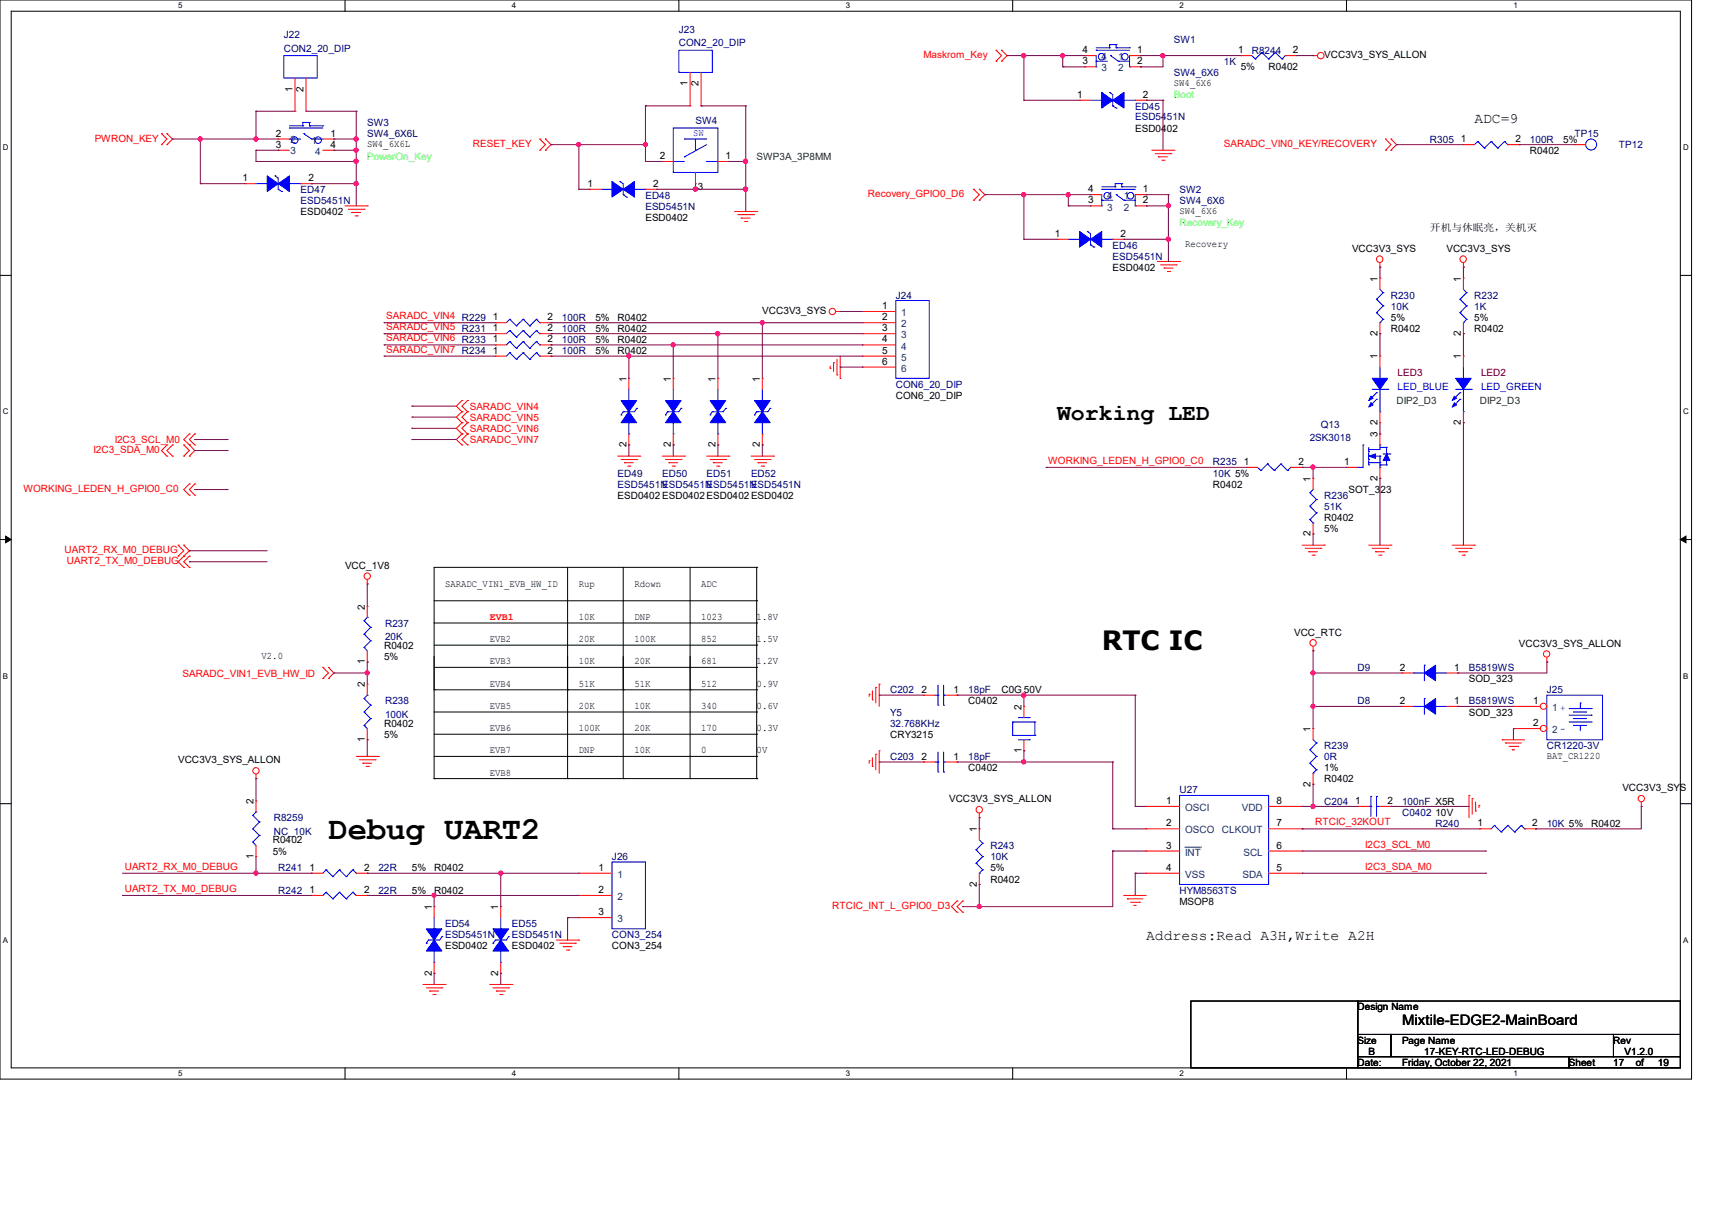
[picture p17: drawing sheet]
<svg xmlns="http://www.w3.org/2000/svg" width="297mm" height="210mm" viewBox="0 0 297 210" stroke-linecap="round" stroke-linejoin="round" font-family="sans-serif">
<defs><g id="words">
<text font-size="5.6" x="57" y="145.6">Debug UART2</text>
<text font-size="4.6" x="191.1" y="112.7">RTC IC</text>
<text font-size="4" x="183.4" y="72.9">Working LED</text>
<g font-size="2.5">
<text x="255.8" y="21.3">ADC=9</text>
<text x="198.8" y="163.2">Address:Read A3H,Write A2H</text>
<text x="243.2" y="177.9">Mixtile-EDGE2-MainBoard</text>
</g>
<g font-size="1.7" fill="#000080">
<text x="117.8" y="5.7">J23</text>
<text x="49.2" y="6.6">J22</text>
<text x="49.2" y="9">CON2_20_DIP</text>
<text x="117.8" y="8">CON2_20_DIP</text>
<text x="203.6" y="7.4">SW1</text>
<text x="212.3" y="11.3">1K</text>
<text x="217.2" y="9.4">R8244</text>
<text x="203.6" y="13.2">SW4_6X6</text>
<text x="63.7" y="23.8">SW4_6X6L</text>
<text x="63.7" y="21.9">SW3</text>
<text x="120.6" y="21.5">SW4</text>
<text x="196.9" y="19">ED45</text>
<text x="196.9" y="20.9">ESD5451N</text>
<text x="273.2" y="23.8">TP15</text>
<text x="248.1" y="24.8">R305</text>
<text x="265.4" y="24.8">100R</text>
<text x="280.9" y="25.7">TP12</text>
<text x="52.2" y="33.5">ED47</text>
<text x="52.2" y="35.4">ESD5451N</text>
<text x="112" y="34.5">ED48</text>
<text x="204.6" y="35.4">SW4_6X6</text>
<text x="204.6" y="33.5">SW2</text>
<text x="112" y="36.4">ESD5451N</text>
<text x="193" y="43.1">ED46</text>
<text x="193" y="45">ESD5451N</text>
<text x="155.4" y="51.8">J24</text>
<text x="241.3" y="51.8">R230</text>
<text x="241.3" y="53.8">10K</text>
<text x="255.8" y="51.8">R232</text>
<text x="255.8" y="53.8">1K</text>
<text x="97.5" y="55.7">100R</text>
<text x="97.5" y="57.6">100R</text>
<text x="97.5" y="59.5">100R</text>
<text x="97.5" y="61.5">100R</text>
<text x="155.4" y="67.3">CON6_20_DIP</text>
<text x="227.2" y="76.5">2SK3018</text>
<text x="229.1" y="74.2">Q13</text>
<text x="107.1" y="82.7">ED49</text>
<text x="114.9" y="82.7">ED50</text>
<text x="122.6" y="82.7">ED51</text>
<text x="130.3" y="82.7">ED52</text>
<text x="210.4" y="80.8">R235</text>
<text x="210.4" y="82.7">10K 5%</text>
<text x="107.1" y="84.6">ESD5451N</text>
<text x="114.9" y="84.6">ESD5451N</text>
<text x="122.6" y="84.6">ESD5451N</text>
<text x="130.3" y="84.6">ESD5451N</text>
<text x="229.7" y="86.6">R236</text>
<text x="229.7" y="88.5">51K</text>
<text x="66.8" y="108.8">R237</text>
<text x="66.8" y="111.1">20K</text>
<text x="235.5" y="116.5">D9</text>
<text x="254.8" y="116.5">B5819WS</text>
<text x="66.8" y="122.3">R238</text>
<text x="66.8" y="124.6">100K</text>
<text x="154.4" y="124.2">Y5</text>
<text x="154.4" y="120.4">C202</text>
<text x="168" y="120.4">18pF</text>
<text x="235.5" y="122.3">D8</text>
<text x="254.8" y="122.3">B5819WS</text>
<text x="268.3" y="120.4">J25</text>
<text x="154.4" y="126.2">32.768KHz</text>
<text x="154.4" y="131.9">C203</text>
<text x="168" y="131.9">18pF</text>
<text x="229.7" y="130">R239</text>
<text x="229.7" y="131.9">0R</text>
<text x="268.3" y="130">CR1220-3V</text>
<text x="204.6" y="137.7">U27</text>
<text x="47.5" y="142.5">R8259</text>
<text x="229.7" y="139.7">C204</text>
<text x="243.2" y="139.7">100nF X5R</text>
<text x="243.2" y="141.6">C0402</text>
<text x="249" y="143.5">R240</text>
<text x="268.3" y="143.5">10K 5%</text>
<text x="47.5" y="144.9">NC_10K</text>
<text x="106.2" y="149.3">J26</text>
<text x="171.8" y="147.4">R243</text>
<text x="171.8" y="149.3">10K</text>
<text x="48.3" y="151.2">R241</text>
<text x="48.3" y="155.1">R242</text>
<text x="65.7" y="151.2">22R</text>
<text x="65.7" y="155.1">22R</text>
<text x="204.6" y="155.1">HYM8563TS</text>
<text x="77.2" y="160.9">ED54</text>
<text x="88.8" y="160.9">ED55</text>
<text x="77.2" y="162.8">ESD5451N</text>
<text x="88.8" y="162.8">ESD5451N</text>
<text x="106.2" y="162.8">CON3_254</text>
</g>
<g font-size="1.7" fill="#f00">
<text x="160.2" y="10.1">Maskrom_Key</text>
<text x="16.4" y="24.6">PWRON_KEY</text>
<text x="82" y="25.6">RESET_KEY</text>
<text x="212.3" y="25.6">SARADC_VIN0_KEY/RECOVERY</text>
<text x="150.6" y="34.2">Recovery_GPIO0_D6</text>
<text x="67" y="59.3">SARADC_VIN6 R233</text>
<text x="67" y="55.4">SARADC_VIN4 R229</text>
<text x="67" y="57.3">SARADC_VIN5 R231</text>
<text x="67" y="61.2">SARADC_VIN7 R234</text>
<text x="81.5" y="71.1">SARADC_VIN4</text>
<text x="19.9" y="76.9">I2C3_SCL_M0</text>
<text x="81.5" y="76.9">SARADC_VIN7</text>
<text x="81.5" y="75">SARADC_VIN6</text>
<text x="81.5" y="73.1">SARADC_VIN5</text>
<text x="16.2" y="78.7">I2C3_SDA_M0</text>
<text x="181.8" y="80.5">WORKING_LEDEN_H_GPIO0_C0</text>
<text x="4.1" y="85.4">WORKING_LEDEN_H_GPIO0_C0</text>
<text x="11.2" y="96">UART2_RX_M0_DEBUG</text>
<text x="11.6" y="98">UART2_TX_M0_DEBUG</text>
<text x="85" y="107.7">EVB1</text>
<text x="31.7" y="117.4">SARADC_VIN1_EVB_HW_ID</text>
<text x="228.2" y="143.3">RTCIC_32KOUT</text>
<text x="236.8" y="147.1">I2C3_SCL_M0</text>
<text x="21.6" y="151">UART2_RX_M0_DEBUG</text>
<text x="21.6" y="154.8">UART2_TX_M0_DEBUG</text>
<text x="236.8" y="151">I2C3_SDA_M0</text>
<text x="144.4" y="157.8">RTCIC_INT_L_GPIO0_D3</text>
</g>
<g font-size="1.7">
<text x="187.8" y="9.2">4</text>
<text x="187.8" y="11.2">3</text>
<text x="197.3" y="9.2">1</text>
<text x="197.3" y="11.2">2</text>
<text x="214.8" y="9.2">1</text>
<text x="224.3" y="9.2">2</text>
<text x="229.7" y="10.1">VCC3V3_SYS_ALLON</text>
<text x="50.8" y="15.9" transform="rotate(-90 50.8 15.9)">1</text>
<text x="52.7" y="15.9" transform="rotate(-90 52.7 15.9)">2</text>
<text x="119.3" y="14.9" transform="rotate(-90 119.3 14.9)">1</text>
<text x="121.2" y="14.9" transform="rotate(-90 121.2 14.9)">2</text>
<text x="186.8" y="17">1</text>
<text x="198.3" y="17">2</text>
<text x="203.7" y="14.9">SW4_6X6</text>
<text x="215.2" y="12.2">5%</text>
<text x="220.1" y="12.2">R0402</text>
<text x="47.9" y="23.7">2</text>
<text x="57.4" y="23.7">1</text>
<text x="196.9" y="22.9">ESD0402</text>
<text x="47.9" y="25.7">3</text>
<text x="57.4" y="25.7">4</text>
<text x="63.7" y="25.5">SW4_6X6L</text>
<text x="114.5" y="27.6">2</text>
<text x="125.9" y="27.6">1</text>
<text x="253.4" y="24.7">1</text>
<text x="262.9" y="24.7">2</text>
<text x="265.4" y="26.7">R0402</text>
<text x="271.2" y="24.8">5%</text>
<text x="42.1" y="31.5">1</text>
<text x="53.5" y="31.5">2</text>
<text x="101.9" y="32.4">1</text>
<text x="113.3" y="32.4">2</text>
<text x="121.1" y="32.9">3</text>
<text x="188.8" y="33.4">4</text>
<text x="188.8" y="35.3">3</text>
<text x="198.3" y="33.4">1</text>
<text x="198.3" y="35.3">2</text>
<text x="52.2" y="37.3">ESD0402</text>
<text x="112" y="38.3">ESD0402</text>
<text x="183" y="41.1">1</text>
<text x="194.4" y="41.1">2</text>
<text x="204.6" y="37.1">SW4_6X6</text>
<text x="248.1" y="40">开机与休眠亮，关机灭</text>
<text x="193" y="47">ESD0402</text>
<text x="205.6" y="42.9">Recovery</text>
<text x="234.5" y="43.7">VCC3V3_SYS</text>
<text x="250.9" y="43.7">VCC3V3_SYS</text>
<text x="153.1" y="53.6">1</text>
<text x="239" y="48.9" transform="rotate(-90 239 48.9)">1</text>
<text x="253.4" y="48.9" transform="rotate(-90 253.4 48.9)">1</text>
<text x="85.5" y="55.6">1</text>
<text x="85.5" y="57.5">1</text>
<text x="85.5" y="59.4">1</text>
<text x="95" y="55.6">2</text>
<text x="95" y="57.5">2</text>
<text x="95" y="59.4">2</text>
<text x="103.3" y="55.7">5%</text>
<text x="103.3" y="57.6">5%</text>
<text x="103.3" y="59.5">5%</text>
<text x="107.1" y="55.7">R0402</text>
<text x="107.1" y="57.6">R0402</text>
<text x="107.1" y="59.5">R0402</text>
<text x="132.2" y="54.5">VCC3V3_SYS</text>
<text x="153.1" y="55.6">2</text>
<text x="153.1" y="57.5">3</text>
<text x="153.1" y="59.4">4</text>
<text x="239" y="58.3" transform="rotate(-90 239 58.3)">2</text>
<text x="241.3" y="57.6">R0402</text>
<text x="241.3" y="55.7">5%</text>
<text x="253.4" y="58.3" transform="rotate(-90 253.4 58.3)">2</text>
<text x="255.8" y="57.6">R0402</text>
<text x="255.8" y="55.7">5%</text>
<text x="85.5" y="61.4">1</text>
<text x="95" y="61.4">2</text>
<text x="103.3" y="61.5">5%</text>
<text x="107.1" y="61.5">R0402</text>
<text x="153.1" y="61.4">5</text>
<text x="153.1" y="63.3">6</text>
<text x="239" y="62.4" transform="rotate(-90 239 62.4)">1</text>
<text x="253.4" y="62.4" transform="rotate(-90 253.4 62.4)">1</text>
<text x="108.7" y="66.2" transform="rotate(-90 108.7 66.2)">1</text>
<text x="116.4" y="66.2" transform="rotate(-90 116.4 66.2)">1</text>
<text x="124.1" y="66.2" transform="rotate(-90 124.1 66.2)">1</text>
<text x="131.8" y="66.2" transform="rotate(-90 131.8 66.2)">1</text>
<text x="155.4" y="69.2">CON6_20_DIP</text>
<text x="108.7" y="77.7" transform="rotate(-90 108.7 77.7)">2</text>
<text x="116.4" y="77.7" transform="rotate(-90 116.4 77.7)">2</text>
<text x="124.1" y="77.7" transform="rotate(-90 124.1 77.7)">2</text>
<text x="131.8" y="77.7" transform="rotate(-90 131.8 77.7)">2</text>
<text x="239" y="75.9" transform="rotate(-90 239 75.9)">3</text>
<text x="239" y="73.8" transform="rotate(-90 239 73.8)">2</text>
<text x="253.4" y="73.8" transform="rotate(-90 253.4 73.8)">2</text>
<text x="215.8" y="80.7">1</text>
<text x="225.3" y="80.7">2</text>
<text x="227.4" y="83.6" transform="rotate(-90 227.4 83.6)">1</text>
<text x="233.2" y="80.7">1</text>
<text x="239" y="83.5" transform="rotate(-90 239 83.5)">2</text>
<text x="107.1" y="86.6">ESD0402 ESD0402ESD0402ESD0402</text>
<text x="210.4" y="84.6">R0402</text>
<text x="234" y="85.6">SOT_323</text>
<text x="227.4" y="93.1" transform="rotate(-90 227.4 93.1)">2</text>
<text x="229.7" y="90.4">R0402</text>
<text x="229.7" y="92.4">5%</text>
<text x="59.9" y="98.7">VCC_1V8</text>
<text x="77.2" y="101.8">SARADC_VIN1_EVB_HW_ID</text>
<text x="100.4" y="101.8">Rup</text>
<text x="110.1" y="101.8">Rdown</text>
<text x="121.6" y="101.8">ADC</text>
<text x="63.3" y="105.8" transform="rotate(-90 63.3 105.8)">2</text>
<text x="100.4" y="107.6">10K</text>
<text x="110.1" y="107.6">DNP</text>
<text x="121.6" y="107.6">1023</text>
<text x="131.3" y="107.6">1.8V</text>
<text x="66.6" y="112.6">R0402</text>
<text x="85" y="111.5">EVB2</text>
<text x="100.4" y="111.5">20K</text>
<text x="110.1" y="111.5">100K</text>
<text x="121.6" y="111.5">852</text>
<text x="131.3" y="111.5">1.5V</text>
<text x="224.5" y="110.3">VCC_RTC</text>
<text x="263.5" y="112.2">VCC3V3_SYS_ALLON</text>
<text x="45.4" y="114.3">V2.0</text>
<text x="63.3" y="119.3" transform="rotate(-90 63.3 119.3)">2</text>
<text x="63.3" y="115.3" transform="rotate(-90 63.3 115.3)">1</text>
<text x="66.6" y="114.6">5%</text>
<text x="85" y="115.3">EVB3</text>
<text x="85" y="119.2">EVB4</text>
<text x="100.4" y="115.3">10K</text>
<text x="100.4" y="119.2">51K</text>
<text x="110.1" y="115.3">20K</text>
<text x="110.1" y="119.2">51K</text>
<text x="121.6" y="115.3">681</text>
<text x="121.6" y="119.2">512</text>
<text x="131.3" y="115.3">1.2V</text>
<text x="131.3" y="119.2">0.9V</text>
<text x="242.8" y="116.4">2</text>
<text x="252.3" y="116.4">1</text>
<text x="254.8" y="118.4">SOD_323</text>
<text x="85" y="123">EVB5</text>
<text x="100.4" y="123">20K</text>
<text x="110.1" y="123">10K</text>
<text x="121.6" y="123">340</text>
<text x="131.3" y="123">0.6V</text>
<text x="159.8" y="120.2">2</text>
<text x="165.4" y="120.2">1</text>
<text x="168" y="122.3">C0402</text>
<text x="173.7" y="120.4">C0G 50V</text>
<text x="177.2" y="123.2" transform="rotate(-90 177.2 123.2)">2</text>
<text x="242.8" y="122.2">2</text>
<text x="252.3" y="122.2">1</text>
<text x="254.8" y="124.2">SOD_323</text>
<text x="266" y="122.2">1</text>
<text x="63.3" y="128.8" transform="rotate(-90 63.3 128.8)">1</text>
<text x="66.6" y="126.2">R0402</text>
<text x="66.6" y="128.1">5%</text>
<text x="85" y="126.9">EVB6</text>
<text x="85" y="130.8">EVB7</text>
<text x="100.4" y="126.9">100K</text>
<text x="100.4" y="130.8">DNP</text>
<text x="110.1" y="126.9">20K</text>
<text x="110.1" y="130.8">10K</text>
<text x="121.6" y="126.9">170</text>
<text x="121.6" y="130.8">0</text>
<text x="131.3" y="126.9">0.3V</text>
<text x="131.3" y="130.8">0V</text>
<text x="154.4" y="128.1">CRY3215</text>
<text x="159.8" y="131.8">2</text>
<text x="165.4" y="131.8">1</text>
<text x="177.2" y="130.7" transform="rotate(-90 177.2 130.7)">1</text>
<text x="227.4" y="127.1" transform="rotate(-90 227.4 127.1)">1</text>
<text x="266" y="126">2</text>
<text x="268.3" y="131.7">BAT_CR1220</text>
<text x="30.9" y="132.5">VCC3V3_SYS_ALLON</text>
<text x="85" y="134.6">EVB8</text>
<text x="168" y="133.9">C0402</text>
<text x="227.4" y="136.5" transform="rotate(-90 227.4 136.5)">2</text>
<text x="229.7" y="135.8">R0402</text>
<text x="229.7" y="133.9">1%</text>
<text x="281.4" y="137.3">VCC3V3_SYS</text>
<text x="44" y="139.6" transform="rotate(-90 44 139.6)">2</text>
<text x="164.7" y="139.3">VCC3V3_SYS_ALLON</text>
<text x="202.3" y="139.5">1</text>
<text x="202.3" y="143.4">2</text>
<text x="221.4" y="143.4">7</text>
<text x="221.4" y="139.5">8</text>
<text x="235.1" y="139.5">1</text>
<text x="240.7" y="139.5">2</text>
<text x="249" y="141.6">10V</text>
<text x="256.3" y="143.4">1</text>
<text x="265.8" y="143.4">2</text>
<text x="276" y="143.5">R0402</text>
<text x="44" y="149.1" transform="rotate(-90 44 149.1)">1</text>
<text x="47.3" y="146.4">R0402</text>
<text x="47.3" y="148.3">5%</text>
<text x="169.5" y="144.4" transform="rotate(-90 169.5 144.4)">1</text>
<text x="202.3" y="147.3">3</text>
<text x="221.4" y="147.3">6</text>
<text x="53.7" y="151.1">1</text>
<text x="53.7" y="155">1</text>
<text x="63.2" y="151.1">2</text>
<text x="63.2" y="155">2</text>
<text x="71.5" y="151.2">5%</text>
<text x="71.5" y="155.1">5%</text>
<text x="75.3" y="151.2">R0402</text>
<text x="75.3" y="155.1">R0402</text>
<text x="103.8" y="151.1">1</text>
<text x="103.8" y="155">2</text>
<text x="169.5" y="153.9" transform="rotate(-90 169.5 153.9)">2</text>
<text x="171.8" y="153.2">R0402</text>
<text x="171.8" y="151.2">5%</text>
<text x="202.3" y="151.1">4</text>
<text x="221.4" y="151.1">5</text>
<text x="74.9" y="157.9" transform="rotate(-90 74.9 157.9)">1</text>
<text x="86.4" y="157.9" transform="rotate(-90 86.4 157.9)">1</text>
<text x="103.8" y="158.8">3</text>
<text x="204.6" y="157">MSOP8</text>
<text x="77.2" y="164.8">ESD0402</text>
<text x="88.8" y="164.8">ESD0402</text>
<text x="106.2" y="164.8">CON3_254</text>
<text x="74.9" y="169.3" transform="rotate(-90 74.9 169.3)">2</text>
<text x="86.4" y="169.3" transform="rotate(-90 86.4 169.3)">2</text>
<text x="235.5" y="175.3">Design Name</text>
<text x="235.5" y="181.1">Size</text>
<text x="235.5" y="185">Date:</text>
<text x="237.4" y="183.1">B</text>
<text x="243.2" y="181.1">Page Name</text>
<text x="243.2" y="185">Friday, October 22, 2021</text>
<text x="247.1" y="183.1">17-KEY-RTC-LED-DEBUG</text>
<text x="272.2" y="185">Sheet</text>
<text x="279.9" y="181.1">Rev</text>
<text x="279.9" y="185">17</text>
<text x="281.8" y="183.1">V1.2.0</text>
<text x="283.8" y="185">of</text>
<text x="287.6" y="185">19</text>
</g>
<g font-size="1.7" fill="#004080">
<text x="191.1" y="10.5">4</text>
<text x="194" y="10.5">1</text>
<text x="191.1" y="12.4">3</text>
<text x="194" y="12.4">2</text>
<text x="50.4" y="24.8">2</text>
<text x="50.4" y="26.7">3</text>
<text x="54.1" y="24.9">1</text>
<text x="54.6" y="26.9">4</text>
<text x="192.1" y="34.6">4</text>
<text x="195" y="34.6">1</text>
<text x="192.1" y="36.5">3</text>
<text x="195" y="36.5">2</text>
<text x="156.4" y="54.9">1</text>
<text x="156.4" y="56.8">2</text>
<text x="156.4" y="58.7">3</text>
<text x="156.4" y="60.7">4</text>
<text x="156.4" y="62.6">5</text>
<text x="156.4" y="64.5">6</text>
<text x="269.3" y="123.4">1 +</text>
<text x="269.3" y="127.3">2 -</text>
<text x="205.6" y="140.8">OSCI</text>
<text x="215.4" y="140.8">VDD</text>
<text x="205.6" y="144.7">OSCO</text>
<text x="205.6" y="148.5">INT</text>
<text x="212" y="144.7">CLKOUT</text>
<text x="215.7" y="148.5">SCL</text>
<text x="107.1" y="152.4">1</text>
<text x="205.6" y="152.4">VSS</text>
<text x="215.5" y="152.4">SDA</text>
<text x="107.1" y="156.2">2</text>
<text x="107.1" y="160.1">3</text>
</g>
<g font-size="1.7" fill="#0f0">
<text x="203.6" y="17.1">Boot</text>
<text x="63.7" y="27.7">PowerOn_Key</text>
<text x="204.6" y="39.3">Recovery_Key</text>
</g>
<g font-size="1.7" fill="#00f">
<text x="120.3" y="23.6">SW</text>
<text x="242.5" y="67.6">LED_BLUE</text>
<text x="256.9" y="67.6">LED_GREEN</text>
</g>
<g font-size="1.7" fill="#008000">
<text x="131.3" y="27.7">SWP3A_3P8MM</text>
<text x="242.3" y="70.1">DIP2_D3</text>
<text x="256.7" y="70.1">DIP2_D3</text>
</g>
<g font-size="1.7" fill="#800000">
<text x="242.5" y="65.3">LED3</text>
<text x="256.9" y="65.3">LED2</text>
</g>
<g font-size="1.4">
<text x="30.9" y="1.4">5</text>
<text x="88.8" y="1.4">4</text>
<text x="146.7" y="1.4">3</text>
<text x="204.6" y="1.4">2</text>
<text x="262.6" y="1.4">1</text>
<text x=".5" y="26.1">D</text>
<text x="292" y="26.1">D</text>
<text x=".5" y="71.9">C</text>
<text x="292" y="71.9">C</text>
<text x=".5" y="117.8">B</text>
<text x="292" y="117.8">B</text>
<text x=".5" y="163.6">A</text>
<text x="292" y="163.6">A</text>
<text x="30.9" y="186.8">5</text>
<text x="88.8" y="186.8">4</text>
<text x="146.7" y="186.8">3</text>
<text x="204.6" y="186.8">2</text>
<text x="262.6" y="186.8">1</text>
</g>
</g></defs>
<path d="M0 0h293.5v187.3h-293.5zM1.9 1.9h289.6v183.4h-289.6z" fill="none" stroke="#000" stroke-width=".17"/>
<g fill="#fff">
<path d="M30.9 .2h.8v1.5h-.8z"/>
<path d="M30.9 185.5h.8v1.6h-.8z"/>
</g>
<path d="M59.9 0v1.9M59.9 185.3v2" fill="none" stroke="#000" stroke-width=".17"/>
<g fill="#fff">
<path d="M88.8 .2h.8v1.5h-.8z"/>
<path d="M88.8 185.5h.8v1.6h-.8z"/>
</g>
<path d="M117.8 0v1.9M117.8 185.3v2" fill="none" stroke="#000" stroke-width=".17"/>
<g fill="#fff">
<path d="M146.7 .2h.8v1.5h-.8z"/>
<path d="M146.7 185.5h.8v1.6h-.8z"/>
</g>
<path d="M175.7 0v1.9M175.7 185.3v2" fill="none" stroke="#000" stroke-width=".17"/>
<g fill="#fff">
<path d="M204.6 .2h.8v1.5h-.8z"/>
<path d="M204.6 185.5h.8v1.6h-.8z"/>
</g>
<path d="M233.6 0v1.9M233.6 185.3v2" fill="none" stroke="#000" stroke-width=".17"/>
<g fill="#fff">
<path d="M262.6 .2h.7v1.5h-.7z"/>
<path d="M262.6 185.5h.7v1.6h-.7z"/>
<path d="M.5 24.8h1v1.6h-1z"/>
<path d="M292 24.8h1v1.6h-1z"/>
<path d="M.5 70.7h1v1.5h-1z"/>
<path d="M292 70.7h1v1.5h-1z"/>
</g>
<path d="M0 47.8h1.9M291.5 47.8h2" fill="none" stroke="#000" stroke-width=".17"/>
<g fill="#fff">
<path d="M.5 116.5h.9v1.6h-.9z"/>
<path d="M292 116.5h.9v1.6h-.9z"/>
</g>
<path d="M0 93.6h1.9M291.5 93.6h2" fill="none" stroke="#000" stroke-width=".17"/>
<path d="M1 93l.9 .6-.9 .6zM291.5 93.6l1-.6v1.2z" fill="#000" stroke="#000" stroke-width=".17"/>
<g fill="#fff">
<path d="M.5 162.4h.9v1.5h-.9z"/>
<path d="M292 162.4h.9v1.5h-.9z"/>
</g>
<g fill="none" stroke="#000" stroke-width=".17">
<path d="M98.5 98.5v36.6M108.1 98.5v36.6M119.7 98.5v36.6M131.3 98.5h.1M131.3 98.5h-56v36.6M131.3 98.5v36.6M75.3 119.7h.1M75.3 119.7h56M75.3 104.3h56M75.3 108.1h56M75.3 112h56M75.3 115.8h56"/>
<path d="M98.5 119.7h.1M108.1 119.7h.1M119.7 119.7h.1M131.3 119.7h.1M131.3 104.3h.1M131.3 108.1h.1M131.3 112h.1M131.3 115.8h.1M0 139.5h1.9M75.3 135.1h.1M75.3 131.3h56M75.3 127.4h56"/>
<path d="M75.3 123.6h56M75.3 135.1h56M98.5 135.1h.1M108.1 135.1h.1M119.7 135.1h.1M131.3 131.3h.1M131.3 127.4h.1M131.3 123.6h.1M131.3 135.1h.1M291.5 139.5h2M206.6 173.7h28.9v11.6h-28.9zM235.5 173.7h56v5.8h-56z"/>
<path d="M235.5 179.5h5.8v3.9h-5.8zM241.3 179.5h38.6v3.9h-38.6zM279.9 179.5h11.6v3.9h-11.6zM235.5 183.4h36.7v1.9h-36.7zM272.2 183.4h19.3v1.9h-19.3z"/>
</g>
<g fill="none" stroke="#f00" stroke-width=".17">
<path d="M172.8 10.6h.1M172.8 8.7h.1M172.8 8.7l.9 1-.9 .9M173.7 8.7h.1M173.7 10.6h.1M173.7 8.7l1 1-1 .9M227.8 9.7h.1M227.8 9.7h.8M28 25.1h.1M28 23.2h.1M28 23.2l1 .9-1 1M29 23.2h.1"/>
<path d="M29 25.1h.1M29 23.2l.9 .9-.9 1M59.9 35.7h3.8M60.5 36.3h2.7M61 36.9h.1M61 36.9h1.6M61.6 37.5h.4M62 37.5h.1M63.2 36.3h.1M63.7 35.7h.1M93.6 26.1h.1M93.6 24.1h.1"/>
<path d="M93.6 24.1l1 1-1 1M94.6 24.1h.1M94.6 26.1h.1M94.6 24.1l1 1-1 1M127.4 36.7h3.9M128 37.3h2.7M128.6 37.8h.1M128.6 37.8h1.5M129.2 38.4h.3M129.5 38.4h.1M130.7 37.3h.1M131.3 36.7h.1"/>
<path d="M168.9 34.8h.1M168.9 32.9h.1M168.9 32.9l1 .9-1 1M169.9 32.9h.1M169.9 34.8h.1M169.9 32.9l1 .9-1 1M199.8 26.1h3.9M200.4 26.7h2.7M201 27.2h.1M201 27.2h1.5M201.5 27.8h.4M201.9 27.8h.1"/>
<path d="M203.1 26.7h.1M203.7 26.1h.1M240.4 26.1h.1M240.4 24.1h.1M240.4 24.1l.9 1-.9 1M241.3 24.1h.1M241.3 26.1h.1M241.3 24.1l1 1-1 1M145 54.1h.8M145.8 54.1h.1M200.8 45.4h3.8M201.3 46h2.7"/>
<path d="M201.9 46.5h.1M201.9 46.5h1.6M202.5 47.1h.4M202.9 47.1h.1M204 46h.1M204.6 45.4h.1M239.4 46.4h.1M239.4 45.6v.8M253.9 46.4h.1M253.9 45.6v.8M29 77.2h.1M29 79.2h.1"/>
<path d="M29 77.2l-1 1 1 1M29.9 77.2h.1M29.9 79.2h.1M29.9 77.2l-.9 1 .9 1M31.9 77.2h.1M31.9 79.2h.1M31.9 77.2l1 1-1 1M32.9 79.2h.1M32.9 77.2h.1M32.9 75.3h.1M32.9 77.2l.9 1-.9 1M32.9 75.3l-1 1 1 .9"/>
<path d="M33.8 77.2h.1M33.8 75.3h.1M33.8 75.3l-.9 1 .9 .9M80.1 75.3h.1M80.1 77.2h.1M80.1 73.4h.1M80.1 69.5h.1M80.1 71.5h.1M80.1 75.3l-.9 1 .9 .9M80.1 73.4l-.9 .9 .9 1M80.1 69.5l-.9 1 .9 1M80.1 71.5l-.9 .9 .9 1"/>
<path d="M81.1 77.2h.1M81.1 75.3h.1M81.1 73.4h.1M81.1 71.5h.1M81.1 69.5h.1M81.1 75.3l-1 1 1 .9M81.1 73.4l-1 .9 1 1M81.1 69.5l-1 1 1 1M81.1 71.5l-1 .9 1 1M107.1 79.2h3.9M107.7 79.8h2.7M110.4 79.8h.1"/>
<path d="M111 79.2h.1M114.9 79.2h3.8M115.4 79.8h2.8M118.2 79.8h.1M118.7 79.2h.1M122.6 79.2h3.8M123.2 79.8h2.7M125.9 79.8h.1M126.4 79.2h.1M130.3 79.2h3.9M130.9 79.8h2.7M133.6 79.8h.1"/>
<path d="M134.2 79.2h.1M144 63.9h.1M144 63.5v.4M144.6 62.9h.1M144.6 62.9v1.6M145.2 65.1h.1M145.2 62.4v2.7M145.8 65.7h.1M145.8 61.8v3.9M30.9 96.5h.1M30.9 94.6h.1M30.9 94.6l1 1-1 .9"/>
<path d="M31.9 98.5h.1M31.9 96.5h.1M31.9 94.6h.1M31.9 96.5l-1 1 1 1M31.9 94.6l1 1-1 .9M32.9 98.5h.1M32.9 96.5h.1M32.9 85.9h.1M32.9 84h.1M32.9 96.5l-1 1 1 1M32.9 84l-1 1 1 .9M33.8 85.9h.1"/>
<path d="M33.8 84h.1M33.8 84l-.9 1 .9 .9M108.3 80.3h.1M108.3 80.3h1.6M108.9 80.9h.4M109.3 80.9h.1M116 80.3h.1M116 80.3h1.6M116.6 80.9h.4M117 80.9h.1M123.7 80.3h.1M123.7 80.3h1.6"/>
<path d="M124.3 80.9h.4M124.7 80.9h.1M131.5 80.3h.1M131.5 80.3h1.5M132 80.9h.5M132.5 80.9h.1M225.9 94.6h3.8M226.4 95.2h2.8M227 95.8h.1M227 95.8h1.6M227.6 96.4h.4M228 96.4h.1"/>
<path d="M229.2 95.2h.1M229.7 94.6h.1M237.4 94.6h3.9M238 95.2h2.7M238.6 95.8h.1M238.6 95.8h1.6M239.2 96.4h.4M239.6 96.4h.1M240.7 95.2h.1M241.3 94.6h.1M251.9 94.6h3.9M252.5 95.2h2.7"/>
<path d="M253.1 95.8h.1M253.1 95.8h1.5M253.7 96.4h.3M254 96.4h.1M255.2 95.2h.1M255.8 94.6h.1M56 117.8h.1M56 115.8h.1M56 115.8l1 1-1 1M57 115.8h.1M57 117.8h.1M57 115.8l.9 1-.9 1"/>
<path d="M63.7 101.3h.1M63.7 100.6v.7M151.3 119.9v1.6M151.9 119.3h.1M151.9 119.3v2.7M152.5 118.7h.1M152.5 118.7v3.9M227.8 112.9h.1M227.8 112.2v.7M268.4 114.9h.1M268.4 114.1v.8M44.4 135.1h.1"/>
<path d="M44.4 134.4v.7M61.8 131.3h3.9M62.4 131.9h2.7M62.9 132.5h.1M62.9 132.5h1.6M63.5 133h.4M63.9 133h.1M65.1 131.9h.1M65.7 131.3h.1M150.8 120.5h.1M150.8 132h.1M150.8 120.5v.4"/>
<path d="M150.8 132v.5M151.3 121.5h.1M151.3 133h.1M151.3 131.5v1.5M151.9 130.9h.1M151.9 130.9v2.7M152.5 130.3h.1M152.5 130.3v3.9M254.8 138h.1M254.8 138v3.9M255.4 138.6h.1M255.4 138.6v2.7"/>
<path d="M256 139.2v1.6M256.6 139.8h.1M256.6 139.8v.4M260.6 128.4h.1M260.6 128.4h3.9M261.2 128.9h.1M261.2 128.9h2.7M261.8 129.5h1.5M262.3 130.1h.1M262.3 130.1h.5M263.3 129.5h.1M284.7 140h.1"/>
<path d="M284.7 139.2v.8M166 158.3h.1M166 156.4h.1M166 156.4l-.9 1 .9 .9M167 158.3h.1M167 156.4h.1M167 156.4l-1 1 1 .9M169.9 141.9h.1M169.9 141.1v.8M195 155.4h.1M195 155.4h3.8M195.6 156h.1"/>
<path d="M195.6 156h2.7M196.1 156.6h1.6M196.7 157.1h.1M196.7 157.1h.4M197.7 156.6h.1M256 140.8h.1M73.4 170.9h3.8M74 171.4h2.7M74.5 172h.1M74.5 172h1.6M75.1 172.6h.4M75.5 172.6h.1"/>
<path d="M76.7 171.4h.1M77.2 170.9h.1M85 170.9h3.8M85.5 171.4h2.7M86.1 172h.1M86.1 172h1.6M86.7 172.6h.4M87.1 172.6h.1M88.2 171.4h.1M88.8 170.9h.1M96.5 163.2h3.9M97.1 163.7h2.7"/>
<path d="M97.7 164.3h.1M97.7 164.3h1.5M98.3 164.9h.4M98.7 164.9h.1M99.8 163.7h.1M100.4 163.2h.1"/>
<circle cx="229.1" cy="9.7" r=".56"/>
<circle cx="144.4" cy="54.1" r=".55"/>
<circle cx="239.3" cy="45" r=".56"/>
<circle cx="253.8" cy="45" r=".56"/>
<circle cx="63.7" cy="100" r=".55"/>
<circle cx="227.8" cy="111.6" r=".56"/>
<circle cx="268.3" cy="113.5" r=".55"/>
<circle cx="44.4" cy="133.8" r=".55"/>
<circle cx="284.7" cy="138.6" r=".55"/>
<circle cx="169.9" cy="140.5" r=".56"/>
</g>
<g fill="none" stroke="#00f" stroke-width=".17">
<path d="M268.4 120.6h9.6v7.8h-9.6zM272.2 123h3.9M272.2 124.1h3.9M272.2 125.3h3.9M273 123.6h2.1M273 124.7h2.1M273 125.9h2.1M274.2 122h.1M274.2 125.9h.1M274.2 122v1M274.2 125.9v.9M275.1 123.6h.1"/>
<path d="M275.1 124.7h.1M275.1 125.9h.1M276.1 123h.1M276.1 124.1h.1M276.1 125.3h.1"/>
</g>
<circle cx="267.8" cy="122.6" r=".54" fill="#fff" stroke="#f00" stroke-width=".17"/>
<path d="M262.6 122.6h.1M262.6 122.6h4.6" fill="none" stroke="#f00" stroke-width=".17"/>
<circle cx="267.8" cy="126.4" r=".54" fill="#fff" stroke="#f00" stroke-width=".17"/>
<g fill="none" stroke="#f00" stroke-width=".17">
<path d="M51.2 19.3h.1M51.2 13.5v5.8M53.1 19.3h.1M53.1 13.5v5.8M119.7 18.4h.1M119.7 12.6v5.8M121.6 18.4h.1M121.6 12.6v5.8M187.3 17.4h.1M187.3 17.4h1.9M188.2 9.7h.1M188.2 11.6h.1"/>
<path d="M188.2 9.7h2M188.2 11.6h2M196 9.7h1.9M196 11.6h1.9M196.9 17.4h1.9M197.9 9.7h.1M197.9 11.6h.1M198.8 17.4h.1M215.3 9.7h.1M215.3 9.7h1.9M223 9.7h1.9M224.9 9.7h.1"/>
<path d="M42.5 31.9h.1M42.5 31.9h1.9M48.3 24.1h.1M48.3 26.1h.1M48.3 24.1h1.9M48.3 26.1h1.9M52.2 31.9h1.9M54.1 31.9h.1M56 24.1h1.9M56 26.1h1.9M57.9 24.1h.1M57.9 26.1h.1"/>
<path d="M102.3 32.9h.1M102.3 32.9h2M112 32.9h1.9M113.9 32.9h.1M114.9 28h.1M114.9 28h1.9M120.6 31.9h.1M120.6 29.9v2M124.5 28h1.9M126.4 28h.1M189.2 33.8h.1M189.2 35.7h.1"/>
<path d="M189.2 33.8h1.9M189.2 35.7h1.9M196.9 33.8h1.9M196.9 35.7h1.9M198.8 33.8h.1M198.8 35.7h.1M253.9 25.1h.1M253.9 25.1h1.9M261.6 25.1h1.9M263.5 25.1h.1M273.2 25.1h.1M273.2 25.1h1.9"/>
<path d="M85.9 56h.1M85.9 57.9h.1M85.9 59.9h.1M85.9 56h1.9M85.9 57.9h1.9M85.9 59.9h1.9M93.6 56h2M93.6 57.9h2M93.6 59.9h2M95.6 56h.1M95.6 57.9h.1M95.6 59.9h.1"/>
<path d="M149.6 54.1h.1M149.6 56h.1M149.6 57.9h.1M149.6 59.9h.1M149.6 56h5.8M149.6 57.9h5.8M149.6 54.1h5.8M149.6 59.9h5.8M183.4 41.5h.1M183.4 41.5h1.9M193 41.5h2M195 41.5h.1"/>
<path d="M239.4 48.3h.1M239.4 57.9h.1M239.4 48.3v1.9M239.4 56v1.9M253.9 48.3h.1M253.9 57.9h.1M253.9 48.3v1.9M253.9 56v1.9M85.9 61.8h.1M85.9 61.8h1.9M93.6 61.8h2M95.6 61.8h.1"/>
<path d="M109.1 65.7h.1M109.1 77.2h.1M109.1 65.7v1.9M109.1 75.3v1.9M116.8 65.7h.1M116.8 77.2h.1M116.8 65.7v1.9M116.8 75.3v1.9M124.5 65.7h.1M124.5 77.2h.1M124.5 65.7v1.9M124.5 75.3v1.9"/>
<path d="M132.2 65.7h.1M132.2 77.2h.1M132.2 65.7v1.9M132.2 75.3v1.9M149.6 61.8h.1M149.6 63.7h.1M149.6 61.8h5.8M149.6 63.7h5.8M239.4 61.8h.1M239.4 73.4h.1M239.4 75.3h.1M239.4 61.8v1.9"/>
<path d="M239.4 71.5v1.9M239.4 75.3v1.9M253.9 61.8h.1M253.9 73.4h.1M253.9 61.8v1.9M253.9 71.5v1.9M216.2 81.1h.1M216.2 81.1h1.9M223.9 81.1h2M225.9 81.1h.1M227.8 83h.1M227.8 92.7h.1"/>
<path d="M227.8 83v2M227.8 90.8v1.9M233.6 81.1h.1M233.6 81.1h1.9M239.4 83h.1M239.4 81.1v1.9M63.7 114.9h.1M63.7 105.2h.1M63.7 118.7h.1M63.7 105.2v1.9M63.7 112.9v2M63.7 118.7v1.9"/>
<path d="M243.2 116.8h.1M243.2 116.8h2M251 116.8h1.9M252.9 116.8h.1M44.4 139h.1M44.4 139v1.9M63.7 128.4h.1M63.7 126.4v2M160.2 120.6h.1M160.2 132.2h.1M160.2 120.6h2M160.2 132.2h2"/>
<path d="M164.1 120.6h1.9M164.1 132.2h1.9M166 120.6h.1M166 132.2h.1M177.6 130.3h.1M177.6 122.6h.1M177.6 122.6v1.9M177.6 128.4v1.9M198.8 140h.1M198.8 140h5.8M220.1 140h5.8M225.9 140h.1"/>
<path d="M227.8 126.4h.1M227.8 136.1h.1M227.8 126.4v2M227.8 134.2v1.9M235.5 140h.1M235.5 140h1.9M239.4 140h1.9M241.3 140h.1M243.2 122.6h.1M243.2 122.6h2M251 122.6h1.9M252.9 122.6h.1"/>
<path d="M262.6 126.4h.1M262.6 126.4h4.6M44.4 148.7h.1M44.4 146.7v2M54.1 151.6h.1M54.1 155.4h.1M54.1 151.6h1.9M54.1 155.4h1.9M61.8 151.6h1.9M61.8 155.4h1.9M63.7 151.6h.1M63.7 155.4h.1"/>
<path d="M75.3 157.4h.1M75.3 157.4v1.9M86.9 157.4h.1M86.9 157.4v1.9M100.4 151.6h.1M100.4 155.4h.1M100.4 159.3h.1M100.4 151.6h5.8M100.4 155.4h5.8M100.4 159.3h5.8M169.9 143.8h.1M169.9 153.5h.1"/>
<path d="M169.9 143.8v2M169.9 151.6v1.9M198.8 143.8h.1M198.8 147.7h.1M198.8 151.6h.1M198.8 151.6h5.8M198.8 143.8h5.8M198.8 147.7h5.8M220.1 151.6h5.8M220.1 143.8h5.8M220.1 147.7h5.8M225.9 151.6h.1"/>
<path d="M225.9 147.7h.1M225.9 143.8h.1M256.8 143.8h.1M256.8 143.8h1.9M264.5 143.8h1.9M266.4 143.8h.1M75.3 168.9h.1M75.3 167v1.9M86.9 168.9h.1M86.9 167v1.9"/>
</g>
<g fill="none" stroke="#00f" stroke-width=".17">
<path d="M49.2 9.7h5.8v3.8h-5.8zM117.8 8.7h5.8v3.9h-5.8zM189.2 17.4h1.9M190.2 8.7h.1M190.2 11.6h.1M190.2 10.6h.1M190.2 8.3h2.3M190.2 8.7h5.8M190.2 9.7v1.9M190.2 10.6h1.9M191.1 17.4h.1M192.5 16h.1"/>
<path d="M192.5 7.7h.1M192.5 8.3h.1M192.5 16l.5 .4v2M192.5 7.7v.6M192.5 7.7h1.1M192.7 9.7h.1M192.7 9.7l1.3 .9M193 18.4h.1M193 18.4l.6 .4M193.6 18.8h.1M193.6 7.7h.1M193.6 8.3h.1"/>
<path d="M193.6 7.7v.6M193.6 8.3h2.4M194 10.6h.1M194 10.6h2M195 17.4h1.9M196 8.3h.1M196 11.6h.1M196 9.7v1.9M196.9 17.4h.1M217.2 9.7l.6 .5M217.8 10.2h.1M218.9 9.1h.1"/>
<path d="M218.9 9.1l-1.1 1.1M218.9 9.1l1.2 1.1M220.1 10.2h.1M221.2 9.1h.1M221.2 9.1l-1.1 1.1M221.2 9.1l1.2 1.1M222.4 10.2h.1M223 9.7h.1M223 9.7l-.6 .5M44.4 31.9h2M46.4 31.9h.1M47.7 30.5h.1"/>
<path d="M47.7 30.5l.6 .4v2M48.3 32.9h.1M48.3 32.9l.6 .3M48.9 33.2h.1M50.2 24.1h.1M50.2 22.2h.1M50.2 31.9h2M50.2 24.1h2M50.2 21.8h2.3M50.2 22.2h5.8M52.2 31.9h.1M52.5 21.3h.1"/>
<path d="M52.5 21.8h.1M52.5 21.3v.5M52.5 21.3h1.2M52.7 23.2h.1M52.7 23.2l1.4 .9M53.7 21.3h.1M53.7 21.8h.1M53.7 21.3v.5M53.7 21.8h2.3M54.1 24.1h.1M54.1 24.1h1.9M56 21.8h.1"/>
<path d="M104.3 32.9h1.9M106.2 32.9h.1M107.5 31.5h.1M107.5 31.5l.6 .4v1.9M108.1 33.8h.1M108.1 33.8l.6 .4M108.7 34.2h.1M110.1 32.9h1.9M112 32.9h.1M116.8 22.2h7.7v7.7h-7.7zM116.8 28h.1M116.8 28h1.9"/>
<path d="M118.7 24.1h.1M118.7 27.2h.1M118.7 24.1h3.9M120.6 26.1h.1M120.6 24.1v2M122.6 28h.1M122.6 28h1.9M122.6 25.1l-3.9 2.1M191.1 32.9h.1M191.1 35.7h.1M191.1 34.8h.1M191.1 32.4h2.4"/>
<path d="M191.1 32.9h5.8M191.1 33.8v1.9M191.1 34.8h1.9M193.5 31.9h.1M193.5 32.4h.1M193.5 31.9v.5M193.5 31.9h1.1M193.6 33.8h.1M193.6 33.8l1.4 1M194.6 31.9h.1M194.6 32.4h.1M194.6 31.9v.5"/>
<path d="M194.6 32.4h2.3M195 34.8h.1M195 34.8h1.9M196.9 32.4h.1M196.9 35.7h.1M196.9 33.8v1.9M256.4 24.6h.1M256.4 24.6l-.6 .5M256.4 24.6l1.1 1.1M257.5 25.7h.1M258.7 24.6h.1M258.7 24.6l-1.2 1.1"/>
<path d="M258.7 24.6l1.1 1.1M259.8 25.7h.1M261 24.6h.1M261 24.6l-1.2 1.1M261 24.6l.6 .5M261.6 25.1h.1M88.4 55.4h.1M88.4 57.4h.1M88.4 59.3h.1M88.4 55.4l-.6 .6M88.4 55.4l1.2 1.2M88.4 57.4l-.6 .5"/>
<path d="M88.4 57.4l1.2 1.1M88.4 59.3l-.6 .6M88.4 59.3l1.2 1.2M89.6 56.6h.1M89.6 58.5h.1M90.8 55.4h.1M90.8 57.4h.1M90.8 59.3h.1M90.8 55.4l-1.2 1.2M90.8 55.4l1.1 1.2M90.8 57.4l-1.2 1.1M90.8 57.4l1.1 1.1"/>
<path d="M90.8 59.3l-1.2 1.2M90.8 59.3l1.1 1.2M91.9 56.6h.1M91.9 58.5h.1M93 55.4h.1M93 57.4h.1M93 59.3h.1M93 55.4l-1.1 1.2M93 55.4l.6 .6M93 57.4l-1.1 1.1M93 57.4l.6 .5M93 59.3l-1.1 1.2"/>
<path d="M93 59.3l.6 .6M93.6 56h.1M93.6 57.9h.1M93.6 59.9h.1M155.4 52.2h5.8v13.5h-5.8zM185.3 41.5h2M187.3 41.5h.1M188.6 40.2h.1M188.6 40.2l.6 .4v1.9M189.2 42.5h.1M189.2 42.5l.6 .4M189.8 42.9h.1"/>
<path d="M191.1 41.5h1.9M193 41.5h.1M238.8 51.9h.1M238.8 54.3h.1M238.8 51.9l1.1 1.2M238.8 54.3l1.1 1.1M239.4 56h.1M239.4 50.2l.5 .6M239.9 50.8h.1M239.9 53.1h.1M239.9 55.4h.1M239.9 50.8l-1.1 1.1"/>
<path d="M239.9 53.1l-1.1 1.2M239.9 55.4l-.5 .6M253.3 51.9h.1M253.3 54.3h.1M253.3 51.9l1.1 1.2M253.3 54.3l1.1 1.1M253.9 56h.1M253.9 50.2l.5 .6M254.4 50.8h.1M254.4 53.1h.1M254.4 55.4h.1M254.4 50.8l-1.1 1.1"/>
<path d="M254.4 53.1l-1.1 1.2M254.4 55.4l-.5 .6M88.4 61.2h.1M88.4 61.2l-.6 .6M88.4 61.2l1.2 1.2M89.6 62.4h.1M89.6 60.5h.1M90.8 61.2h.1M90.8 61.2l-1.2 1.2M90.8 61.2l1.1 1.2M91.9 62.4h.1M91.9 60.5h.1"/>
<path d="M93 61.2h.1M93 61.2l-1.1 1.2M93 61.2l.6 .6M93.6 61.8h.1M107.7 72h.1M108.1 71.5h.1M108.1 71.5l-.4 .5M109.1 69.5h.1M109.1 75.3h.1M109.1 67.6v1.9M109.1 73.4v1.9M110.4 70.9h.1"/>
<path d="M110.4 70.9l-.3 .6h-2M115.4 72h.1M115.8 71.5h.1M115.8 71.5l-.4 .5M116.8 69.5h.1M116.8 75.3h.1M116.8 67.6v1.9M116.8 73.4v1.9M118.2 70.9h.1M118.2 70.9l-.4 .6h-2M123.2 72h.1M123.6 71.5h.1"/>
<path d="M123.6 71.5l-.4 .5M124.5 69.5h.1M124.5 75.3h.1M124.5 67.6v1.9M124.5 73.4v1.9M125.9 70.9h.1M125.9 70.9l-.4 .6h-1.9M130.9 72h.1M131.3 71.5h.1M131.3 71.5l-.4 .5M132.2 69.5h.1M132.2 75.3h.1"/>
<path d="M132.2 67.6v1.9M132.2 73.4v1.9M133.6 70.9h.1M133.6 70.9l-.4 .6h-1.9M236.5 77.2h.1M236.5 77.2v3.9h-1M237.4 78h.1M237.4 79.8h.1M237.4 78.4h.1M237.4 79.2h2M237.4 77.6v.8M237.4 78.6v1.2"/>
<path d="M237.4 79.9v.8M238 67.6h2.7M238.8 68.2h.1M238.8 69.3h.1M238.8 68.2l-1.1 1.1M238.8 69.3l-1.1 1.2M239.4 65.7h.1M239.4 71.5h.1M239.4 79.2h.1M239.4 77.2h.1M239.4 63.7v2M239.4 67.6v3.9"/>
<path d="M239.4 77.2v.8h-2M239.4 79.2v1.9M239.4 77.6h1.1M239.9 78.8h1.2M240.5 77.6h.1M240.5 78.8h.1M240.5 77.6v1.2M240.5 79.9v.8M240.7 67.6h.1M241.1 78.8h.1M252.5 67.6h2.7M253.3 68.2h.1"/>
<path d="M253.3 69.3h.1M253.3 68.2l-1.2 1.1M253.3 69.3l-1.2 1.2M253.9 65.7h.1M253.9 71.5h.1M253.9 63.7v2M253.9 67.6v3.9M255.2 67.6h.1M218.1 81.1l.6 .6M218.7 81.7h.1M219.9 80.5h.1M219.9 80.5l-1.2 1.2"/>
<path d="M219.9 80.5l1.2 1.2M221.1 81.7h.1M222.2 80.5h.1M222.2 80.5l-1.1 1.2M222.2 80.5l1.2 1.2M223.4 81.7h.1M223.9 81.1h.1M223.9 81.1l-.5 .6M227.2 85.5h.1M227.2 87.8h.1M227.2 90.2h.1M227.2 85.5l1.2 1.2"/>
<path d="M227.2 87.8l1.2 1.2M227.2 90.2l.6 .6M227.8 90.8h.1M227.8 85l-.6 .5M228.4 86.7h.1M228.4 89h.1M228.4 86.7l-1.2 1.1M228.4 89l-1.2 1.2M235.5 81.1h.1M237.4 80.7h.1M237.4 80.3h2M239.4 80.3h.1"/>
<path d="M239.4 81.1h.1M239.4 80.7h.1M239.4 80.7h1.1M240.5 80.7h.1M63.2 112.4h.1M63.2 110.1h.1M63.2 107.7h.1M63.2 112.4l.5 .5M63.2 110.1l1.1 1.1M63.2 107.7l1.1 1.2M63.7 107.1h.1M63.7 107.1l-.5 .6"/>
<path d="M64.3 111.2h.1M64.3 108.9h.1M64.3 111.2l-1.1 1.2M64.3 108.9l-1.1 1.2M162.7 118.9v3.5M163.7 118.9v3.5M245.2 116.8h.1M245.2 116.8h1.9M247.1 115.4h.1M247.1 115.4v2.8M249 116.8h.1M249 116.8h2"/>
<path d="M63.2 125.9h.1M63.2 123.6h.1M63.2 121.2h.1M63.2 125.9l.5 .5M63.2 123.6l1.1 1.1M63.2 121.2l1.1 1.2M63.7 120.6h.1M63.7 120.6l-.5 .6M64.3 124.7h.1M64.3 122.4h.1M64.3 124.7l-1.1 1.2M64.3 122.4l-1.1 1.2"/>
<path d="M162.2 120.6h.5M162.2 132.2h.5M162.7 122.4h.1M162.7 120.6h.1M162.7 134h.1M162.7 132.2h.1M162.7 130.5v3.5M163.7 120.6h.1M163.7 122.4h.1M163.7 132.2h.1M163.7 134h.1M163.7 120.6h.4"/>
<path d="M163.7 130.5v3.5M163.7 132.2h.4M175.7 125.3h.1M175.7 127.6h.1M175.7 127.6h3.8M175.7 125.3h3.8M175.7 125.3v2.3M176.7 128.4h1.9M176.7 124.5h1.9M178.6 128.4h.1M178.6 124.5h.1M179.5 127.6h.1"/>
<path d="M179.5 125.3h.1M179.5 125.3v2.3M204.6 138h15.5v15.5h-15.5zM227.2 130.1h.1M227.2 132.5h.1M227.2 130.1l1.2 1.2M227.2 132.5l1.2 1.1M227.8 134.2h.1M227.8 128.4l.6 .5M228.4 128.9h.1M228.4 131.3h.1M228.4 133.6h.1"/>
<path d="M228.4 128.9l-1.2 1.2M228.4 131.3l-1.2 1.2M228.4 133.6l-.6 .6M237.4 140h.4M237.8 140h.1M237.8 138.2h.1M237.8 138.2v3.5M238.8 138.2h.1M238.8 140h.1M238.8 140h.6M238.8 138.2v3.5M245.2 122.6h.1"/>
<path d="M245.2 122.6h1.9M247.1 121.2h.1M247.1 121.2v2.8M249 122.6h.1M249 122.6h2M43.9 146.1h.1M43.9 143.8h.1M43.9 141.5h.1M43.9 146.1l.5 .6M43.9 143.8l1.1 1.2M43.9 141.5l1.1 1.2M44.4 140.9h.1"/>
<path d="M44.4 140.9l-.5 .6M45 145h.1M45 142.7h.1M45 145l-1.1 1.1M45 142.7l-1.1 1.1M56.6 151h.1M56.6 154.9h.1M56.6 151l-.6 .6M56.6 151l1.1 1.1M56.6 154.9l-.6 .5M56.6 154.9l1.1 1.1M57.7 152.1h.1"/>
<path d="M57.7 156h.1M58.9 151h.1M58.9 154.9h.1M58.9 151l-1.2 1.1M58.9 151l1.2 1.1M58.9 154.9l-1.2 1.1M58.9 154.9l1.2 1.1M60.1 152.1h.1M60.1 156h.1M61.2 151h.1M61.2 154.9h.1M61.2 151l-1.1 1.1"/>
<path d="M61.2 151l.6 .6M61.2 154.9l-1.1 1.1M61.2 154.9l.6 .5M61.8 151.6h.1M61.8 155.4h.1M75.3 159.3v1.9M86.9 159.3v1.9M106.2 149.6h5.8v11.6h-5.8zM169.3 147.5h.1M169.3 149.8h.1M169.3 147.5l1.2 1.2M169.3 149.8l1.2 1.2"/>
<path d="M169.9 151.6h.1M169.9 145.8l.6 .5M170.5 146.3h.1M170.5 148.7h.1M170.5 151h.1M170.5 151l-.6 .6M170.5 146.3l-1.2 1.2M170.5 148.7l-1.2 1.1M259.2 143.3h.1M259.2 143.3l-.5 .5M259.2 143.3l1.2 1.1M260.4 144.4h.1"/>
<path d="M261.6 143.3h.1M261.6 143.3l-1.2 1.1M261.6 143.3l1.2 1.1M262.8 144.4h.1M263.9 143.3h.1M263.9 143.3l-1.1 1.1M263.9 143.3l.6 .5M264.5 143.8h.1M74 163.7h.1M74.3 163.2h.1M74.3 163.2l-.3 .5M75.3 161.2h.1"/>
<path d="M75.3 167h.1M75.3 165.1v1.9M76.7 162.6h.1M76.7 162.6l-.4 .6h-2M85.5 163.7h.1M85.9 163.2h.1M85.9 163.2l-.4 .5M86.9 161.2h.1M86.9 167h.1M86.9 165.1v1.9M88.2 162.6h.1M88.2 162.6l-.4 .6h-1.9"/>
<circle cx="191.1" cy="9.8" r=".56"/>
<circle cx="195.1" cy="9.8" r=".56"/>
<circle cx="51.1" cy="24.3" r=".56"/>
<circle cx="55.2" cy="24.3" r=".56"/>
<circle cx="192.1" cy="34" r=".56"/>
<circle cx="196.1" cy="34" r=".56"/>
<circle cx="276" cy="25.1" r=".95"/>
</g>
<g fill="#00f" stroke="#00f" stroke-width=".17">
<path d="M237.4 79.2l1.2-.4v.7z"/>
<path d="M240.5 78.8l.6 1.1h-1.2z"/>
<path d="M115.4 69.5h2.8l-1.4 2z" fill-rule="evenodd"/>
<path d="M116.8 71.5l1.4 1.9h-2.8z" fill-rule="evenodd"/>
<path d="M191.1 16l1.9 1.4-1.9 1.4z" fill-rule="evenodd"/>
<path d="M193 17.4l2-1.4v2.8z" fill-rule="evenodd"/>
<path d="M74 161.2h2.7l-1.4 2z" fill-rule="evenodd"/>
<path d="M75.3 163.2l1.4 1.9h-2.7z" fill-rule="evenodd"/>
<path d="M247.1 122.6l1.9-1.4v2.8z" fill-rule="evenodd"/>
<path d="M252.5 65.7h2.7l-1.3 1.9z" fill-rule="evenodd"/>
<path d="M252.3 69.9l.4 .4-.8 .4z" fill-rule="evenodd"/>
<path d="M252.3 68.7l.4 .4-.8 .4z" fill-rule="evenodd"/>
<path d="M238 65.7h2.7l-1.3 1.9z" fill-rule="evenodd"/>
<path d="M237.8 69.9l.4 .4-.8 .4z" fill-rule="evenodd"/>
<path d="M237.8 68.7l.4 .4-.8 .4z" fill-rule="evenodd"/>
<path d="M85.5 161.2h2.7l-1.3 2z" fill-rule="evenodd"/>
<path d="M86.9 163.2l1.3 1.9h-2.7z" fill-rule="evenodd"/>
<path d="M106.2 31.5l1.9 1.4-1.9 1.3z" fill-rule="evenodd"/>
<path d="M108.1 32.9l2-1.4v2.7z" fill-rule="evenodd"/>
<path d="M107.7 69.5h2.7l-1.3 2z" fill-rule="evenodd"/>
<path d="M109.1 71.5l1.3 1.9h-2.7z" fill-rule="evenodd"/>
<path d="M130.9 69.5h2.7l-1.4 2z" fill-rule="evenodd"/>
<path d="M132.2 71.5l1.4 1.9h-2.7z" fill-rule="evenodd"/>
<path d="M247.1 116.8l1.9-1.4v2.8z" fill-rule="evenodd"/>
<path d="M187.3 40.2l1.9 1.3-1.9 1.4z" fill-rule="evenodd"/>
<path d="M189.2 41.5l1.9-1.3v2.7z" fill-rule="evenodd"/>
<path d="M123.2 69.5h2.7l-1.4 2z" fill-rule="evenodd"/>
<path d="M124.5 71.5l1.4 1.9h-2.7z" fill-rule="evenodd"/>
<path d="M46.4 30.5l1.9 1.4-1.9 1.3z" fill-rule="evenodd"/>
<path d="M48.3 31.9l1.9-1.4v2.7z" fill-rule="evenodd"/>
</g>
<path d="M205.5 147h2.8M208.3 147h.1" fill="none" stroke="#004080" stroke-width=".17"/>
<g fill="none" stroke="#800040" stroke-width=".17">
<path d="M44.4 19.3h.1M44.4 19.3h6.8M44.4 19.3v4.8M53.1 19.3h8.7M61.8 19.3h.1M61.8 19.3v16.4M112 18.4h.1M112 18.4h7.7M112 18.4v9.6M121.6 18.4h.1M121.6 18.4h7.8M129.4 18.4h.1"/>
<path d="M129.4 18.4v18.3M174.7 9.7h.1M174.7 9.7h13.5M177.6 17.4h.1M177.6 9.7h.1M177.6 9.7v7.7M177.6 17.4h9.7M184.4 9.7h.1M184.4 11.6h.1M184.4 9.7v1.9M184.4 11.6h3.8M197.9 11.6h.1"/>
<path d="M197.9 9.7h.1M197.9 9.7h17.4M198.8 17.4h.1M198.8 17.4h3M201.8 9.7h.1M201.8 17.4h.1M201.8 9.7v1.9h-3.9M201.8 17.4v8.7M224.9 9.7h2.9M227.8 9.7h.1M29.9 24.1h.1M29.9 24.1h18.4"/>
<path d="M34.8 24.1h.1M34.8 31.9h.1M34.8 24.1v7.8M34.8 31.9h7.7M44.4 24.1h.1M44.4 26.1h.1M44.4 26.1h3.9M44.4 26.1v1.9h17.4M48.3 26.1h.1M54.1 31.9h.1M54.1 31.9h7.7M57.9 26.1h.1"/>
<path d="M57.9 24.1h.1M57.9 24.1h3.9M57.9 26.1h3.9M61.8 28h.1M61.8 24.1h.1M61.8 31.9h.1M95.6 25.1h.1M95.6 25.1h16.4M100.4 32.9h.1M100.4 25.1h.1M100.4 32.9h1.9M100.4 25.1v7.8"/>
<path d="M112 28h.1M112 28h2.9M113.9 32.9h15.5M120.6 32.9h.1M120.6 31.9v1M126.4 28h.1M126.4 28h3M129.4 32.9h.1M129.4 28h.1M170.9 33.8h.1M170.9 33.8h18.3M177.6 33.8h.1"/>
<path d="M177.6 33.8v7.7M185.3 35.7h.1M185.3 33.8h.1M185.3 35.7h3.9M185.3 33.8v1.9M198.8 35.7h.1M198.8 33.8h.1M198.8 33.8h3.9M198.8 35.7h3.9M202.7 35.7h.1M202.7 33.8h.1M202.7 33.8v11.6"/>
<path d="M242.3 25.1h.1M242.3 25.1h11.6M263.5 25.1h.1M263.5 25.1h9.7M66.6 59.9h.1M66.6 56h.1M66.6 57.9h.1M66.6 59.9h19.3M66.6 56h19.3M66.6 57.9h19.3M95.6 56h.1M95.6 59.9h.1"/>
<path d="M95.6 57.9h.1M95.6 59.9h54M95.6 56h54M95.6 57.9h54M116.8 59.9h.1M116.8 59.9v5.8M124.5 57.9h.1M124.5 57.9v7.8M132.2 56h.1M132.2 56v9.7M145.8 54.1h.1M145.8 54.1h3.8"/>
<path d="M177.6 41.5h.1M177.6 41.5h5.8M195 41.5h.1M195 41.5h7.7M202.7 41.5h.1M239.4 57.9h.1M239.4 46.4h.1M239.4 46.4v1.9M239.4 57.9v3.9M253.9 57.9h.1M253.9 46.4h.1M253.9 46.4v1.9"/>
<path d="M253.9 57.9v3.9M33.8 78.2h.1M33.8 76.3h.1M33.8 76.3h5.8M33.8 78.2h5.8M66.6 61.8h.1M66.6 61.8h19.3M71.5 76.3h.1M71.5 74.3h.1M71.5 70.5h.1M71.5 72.4h.1M71.5 76.3h7.7"/>
<path d="M71.5 74.3h7.7M71.5 70.5h7.7M71.5 72.4h7.7M95.6 61.8h.1M95.6 61.8h54M109.1 77.2h.1M109.1 61.8h.1M109.1 61.8v3.9M109.1 77.2v2M116.8 77.2h.1M116.8 77.2v2M124.5 77.2h.1"/>
<path d="M124.5 77.2v2M132.2 77.2h.1M132.2 77.2v2M145.8 63.7h.1M145.8 63.7h3.8M239.4 75.3h.1M239.4 73.4v1.9M253.9 73.4h.1M253.9 73.4v21.2M32.9 95.6h.1M32.9 97.5h.1M32.9 95.6h13.5"/>
<path d="M32.9 97.5h13.5M33.8 85h.1M33.8 85h5.8M181.5 81.1h.1M181.5 81.1h34.7M225.9 81.1h.1M225.9 81.1h7.7M227.8 81.1h.1M227.8 92.7h.1M227.8 81.1v1.9M227.8 92.7v1.9M239.4 83h.1"/>
<path d="M239.4 83v11.6M57.9 116.8h.1M57.9 116.8h5.8M63.7 114.9h.1M63.7 101.3h.1M63.7 116.8h.1M63.7 101.3v3.9M63.7 114.9v3.8M227.8 112.9h.1M227.8 116.8h.1M227.8 116.8h15.4M227.8 112.9v13.5"/>
<path d="M252.9 116.8h.1M268.4 114.9h.1M268.4 114.9v1.9h-15.5M44.4 135.1h.1M44.4 135.1v3.9M63.7 128.4h.1M63.7 128.4v2.9M152.5 120.6h.1M152.5 132.2h.1M152.5 132.2h7.7M152.5 120.6h7.7M166 120.6h.1"/>
<path d="M166 132.2h.1M166 132.2h27M166 120.6h30.9M177.6 130.3h.1M177.6 132.2h.1M177.6 120.6h.1M177.6 120.6v2M177.6 130.3v1.9M193 132.2h.1M193 132.2v11.6M196.9 140h.1M196.9 120.6h.1"/>
<path d="M196.9 140h1.9M196.9 120.6v19.4M225.9 140h.1M225.9 140h9.6M227.8 136.1h.1M227.8 122.6h.1M227.8 140h.1M227.8 136.1v3.9M227.8 122.6h15.4M241.3 140h.1M241.3 140h13.5M252.9 122.6h.1"/>
<path d="M252.9 122.6h9.7M262.6 126.4h.1M262.6 126.4v2M284.7 140h.1M284.7 140v3.8h-18.3M21.3 155.4h.1M21.3 151.6h32.8M21.3 155.4h32.8M44.4 151.6h.1M44.4 148.7v2.9M54.1 151.6h.1M63.7 151.6h.1"/>
<path d="M63.7 155.4h.1M63.7 151.6h36.7M63.7 155.4h36.7M75.3 155.4h.1M75.3 155.4v2M86.9 151.6h.1M86.9 151.6v5.8M98.5 159.3h.1M98.5 159.3v3.9M98.5 159.3h1.9M167 157.4h.1M169.9 141.9h.1"/>
<path d="M169.9 153.5h.1M169.9 157.4h.1M169.9 141.9v1.9M169.9 153.5v3.9M193 143.8h.1M193 147.7h.1M193 147.7h5.8M193 143.8h5.8M193 147.7v9.7h-26M196.9 151.6h.1M196.9 151.6h1.9M196.9 151.6v3.8"/>
<path d="M225.9 143.8h.1M225.9 151.6h31.8M225.9 147.7h31.8M225.9 143.8h30.9M257.7 147.7h.1M257.7 151.6h.1M266.4 143.8h.1M75.3 168.9h.1M75.3 168.9v2M86.9 168.9h.1M86.9 168.9v2"/>
</g>
<g fill="#f0f" stroke="#f0f" stroke-width=".17">
<circle cx="109.1" cy="61.8" r=".37"/>
<circle cx="116.8" cy="59.8" r=".36"/>
<circle cx="132.2" cy="56" r=".36"/>
<circle cx="124.5" cy="57.9" r=".38"/>
<circle cx="86.9" cy="151.5" r=".37"/>
<circle cx="75.3" cy="155.4" r=".36"/>
<circle cx="227.8" cy="140" r=".37"/>
<circle cx="177.6" cy="132.2" r=".37"/>
<circle cx="177.6" cy="120.7" r=".38"/>
<circle cx="227.8" cy="122.6" r=".36"/>
<circle cx="227.8" cy="116.8" r=".36"/>
<circle cx="169.9" cy="157.3" r=".36"/>
<circle cx="34.7" cy="24.1" r=".37"/>
<circle cx="61.8" cy="26.1" r=".37"/>
<circle cx="61.8" cy="24.1" r=".38"/>
<circle cx="61.8" cy="31.9" r=".37"/>
<circle cx="120.6" cy="32.8" r=".38"/>
<circle cx="129.3" cy="32.8" r=".38"/>
<circle cx="227.8" cy="81.1" r=".37"/>
<circle cx="184.3" cy="9.7" r=".37"/>
<circle cx="201.7" cy="9.7" r=".38"/>
<circle cx="112" cy="25.1" r=".36"/>
<circle cx="100.4" cy="25.1" r=".37"/>
<circle cx="44.4" cy="24.1" r=".37"/>
<circle cx="44.4" cy="151.5" r=".36"/>
<circle cx="63.7" cy="116.8" r=".36"/>
<circle cx="129.3" cy="28" r=".38"/>
<circle cx="177.6" cy="9.7" r=".38"/>
<circle cx="185.3" cy="33.8" r=".37"/>
<circle cx="177.6" cy="33.8" r=".38"/>
<circle cx="202.7" cy="35.7" r=".37"/>
<circle cx="202.7" cy="41.5" r=".37"/>
<circle cx="61.8" cy="28" r=".38"/>
</g>
<use href="#words"/>
</svg>
